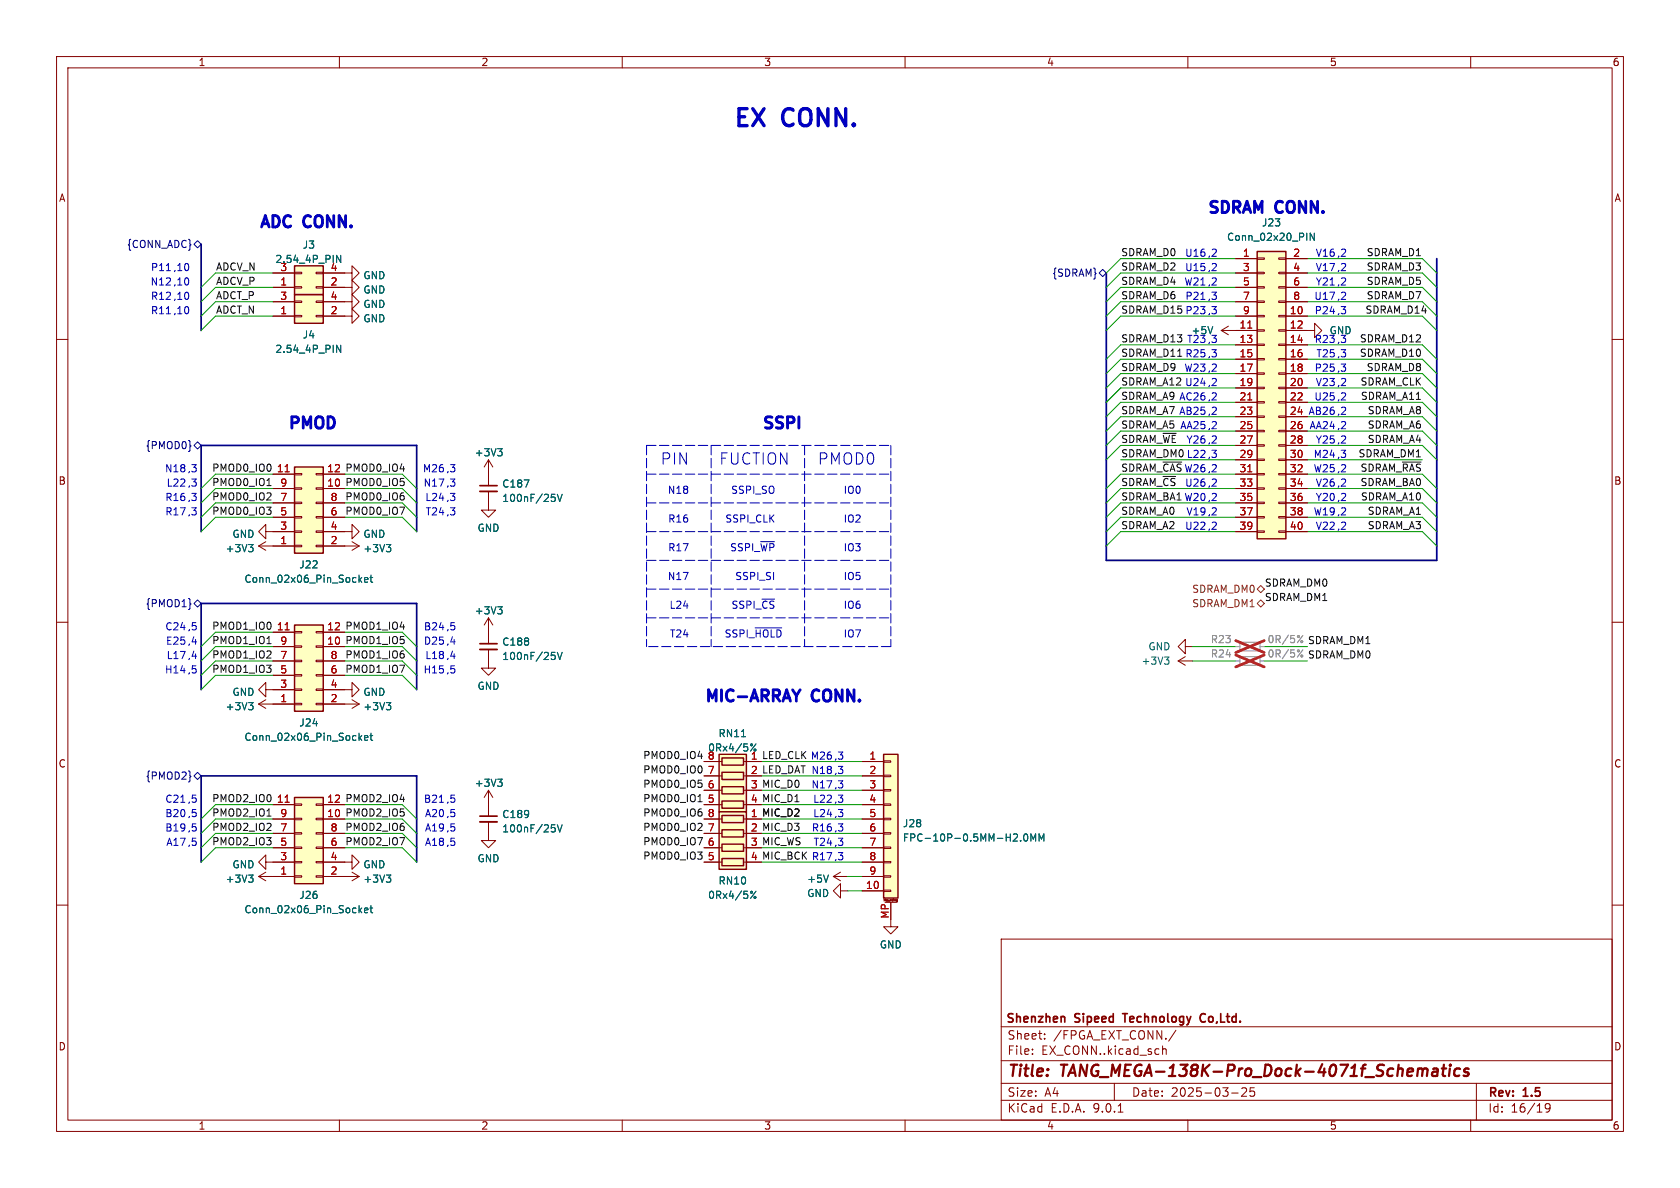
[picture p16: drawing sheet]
<svg xmlns="http://www.w3.org/2000/svg" width="297mm" height="210mm" viewBox="0 0 297 210" stroke-linecap="round" stroke-linejoin="round" font-family="sans-serif">
<defs><g id="words">
<g font-size="4.2" fill="#0000c2">
<text x="129.5" y="22.6">EX</text>
<text x="138.6" y="22.6">CONN.</text>
</g>
<g font-size="2.8" fill="#0000c2">
<text x="45.7" y="40.4">ADC</text>
<text x="54.1" y="40.4">CONN.</text>
<text x="213.4" y="37.9">SDRAM</text>
<text x="225.9" y="37.9">CONN.</text>
<text x="50.8" y="76">PMOD</text>
<text x="134.6" y="76">SSPI</text>
<text x="116.8" y="82.3">PIN</text>
<text x="127.2" y="82.3">FUCTION</text>
<text x="144.6" y="82.3">PMOD0</text>
<text x="124.5" y="124.2">MIC-ARRAY</text>
<text x="143.9" y="124.2">CONN.</text>
</g>
<g font-size="2.8" fill="#840000">
<text x="178" y="190.9">Title:</text>
<text x="187.7" y="190.9">TANG_MEGA-138K-Pro_Dock-4071f_Schematics</text>
</g>
<g font-size="2.1" fill="#840000">
<text x="177.8" y="181.2">Shenzhen</text>
<text x="178" y="184">Sheet:</text>
<text x="186.2" y="184">/FPGA_EXT_CONN./</text>
<text x="190.1" y="181.2">Sipeed</text>
<text x="199.3" y="181.2">Technology</text>
<text x="213.5" y="181.2">Co,Ltd.</text>
<text x="178" y="186.7">File:</text>
<text x="184.1" y="186.7">EX_CONN..kicad_sch</text>
<text x="178" y="196.9">KiCad</text>
<text x="178" y="194.1">Size:</text>
<text x="184.7" y="194.1">A4</text>
<text x="185.7" y="196.9">E.D.A.</text>
<text x="193.3" y="196.9">9.0.1</text>
<text x="200" y="194.1">Date:</text>
<text x="207" y="194.1">2025-03-25</text>
<text x="263" y="194.3">Rev:</text>
<text x="263" y="196.9">Id:</text>
<text x="267.1" y="196.9">16/19</text>
<text x="269.4" y="194.3">1.5</text>
</g>
<g font-size="1.8" fill="#840000">
<text x="35" y="11.9">1</text>
<text x="85" y="11.9">2</text>
<text x="135" y="11.9">3</text>
<text x="185" y="11.9">4</text>
<text x="235" y="11.9">5</text>
<text x="285" y="11.9">6</text>
<text x="10.3" y="35.9">A</text>
<text x="285.3" y="35.9">A</text>
<text x="10.3" y="85.9">B</text>
<text x="285.3" y="85.9">B</text>
<text x="10.3" y="135.9">C</text>
<text x="132.6" y="136.9">2 LED_DAT N18 ,3</text>
<text x="285.3" y="135.9">C</text>
<text x="132.6" y="142">4 MIC_D1</text>
<text x="132.6" y="147.1">2 MIC_D3</text>
<text x="132.6" y="152.1">4 MIC_BCK R17 ,3</text>
<text x="10.3" y="185.9">D</text>
<text x="285.3" y="185.9">D</text>
<text x="35" y="199.9">1</text>
<text x="85" y="199.9">2</text>
<text x="135" y="199.9">3</text>
<text x="185" y="199.9">4</text>
<text x="235" y="199.9">5</text>
<text x="285" y="199.9">6</text>
</g>
<g font-size="1.8" fill="#006464">
<text x="223" y="40.2">J23</text>
<text x="48.6" y="46.7">2.54_4P_PIN</text>
<text x="53.4" y="44.2">J3</text>
<text x="216.8" y="42.8">Conn_02x20_PIN</text>
<text x="64.1" y="52.1">GND</text>
<text x="64.1" y="49.6">GND</text>
<text x="64.1" y="57.2">GND</text>
<text x="64.1" y="54.6">GND</text>
<text x="210.5" y="59.3">+5V</text>
<text x="235" y="59.3">GND</text>
<text x="48.6" y="62.6">2.54_4P_PIN</text>
<text x="53.4" y="60">J4</text>
<text x="83.8" y="80.9">+3V3</text>
<text x="88.7" y="86.4">C187</text>
<text x="88.7" y="88.9">100nF/25V</text>
<text x="41" y="95.3">GND</text>
<text x="64.1" y="95.3">GND</text>
<text x="84.3" y="94.2">GND</text>
<text x="39.8" y="97.8">+3V3</text>
<text x="52.8" y="100.7">J22</text>
<text x="64.1" y="97.8">+3V3</text>
<text x="43.1" y="103.2">Conn_02x06_Pin_Socket</text>
<text x="83.8" y="108.8">+3V3</text>
<text x="88.7" y="114.3">C188</text>
<text x="88.7" y="116.9">100nF/25V</text>
<text x="201.7" y="117.7">+3V3</text>
<text x="202.9" y="115.2">GND</text>
<text x="39.8" y="125.8">+3V3</text>
<text x="41" y="123.2">GND</text>
<text x="64.1" y="123.2">GND</text>
<text x="64.1" y="125.8">+3V3</text>
<text x="84.3" y="122.1">GND</text>
<text x="43.1" y="131.2">Conn_02x06_Pin_Socket</text>
<text x="52.8" y="128.6">J24</text>
<text x="126.9" y="130.5">RN11</text>
<text x="125.1" y="133.1">0Rx4/5%</text>
<text x="132.6" y="134.4">1 LED_CLK M26 ,3</text>
<text x="83.8" y="139.3">+3V3</text>
<text x="88.7" y="144.8">C189</text>
<text x="88.7" y="147.4">100nF/25V</text>
<text x="159.5" y="149">FPC-10P-0.5MM-H2.0MM</text>
<text x="159.5" y="146.4">J28</text>
<text x="41" y="153.7">GND</text>
<text x="64.1" y="153.7">GND</text>
<text x="84.3" y="152.6">GND</text>
<text x="39.8" y="156.2">+3V3</text>
<text x="43.1" y="161.6">Conn_02x06_Pin_Socket</text>
<text x="52.8" y="159.1">J26</text>
<text x="64.1" y="156.2">+3V3</text>
<text x="125.1" y="159.1">0Rx4/5%</text>
<text x="126.9" y="156.6">RN10</text>
<text x="142.6" y="156.2">+5V</text>
<text x="142.6" y="158.8">GND</text>
<text x="155.4" y="167.9">GND</text>
</g>
<g font-size="1.8" fill="#000084">
<text x="22.3" y="44">{CONN_ADC}</text>
<text x="185.9" y="49.1">{SDRAM}</text>
<text x="25.7" y="79.6">{PMOD0}</text>
<text x="25.7" y="107.5">{PMOD1}</text>
<text x="25.7" y="138">{PMOD2}</text>
</g>
<g font-size="1.8" fill="#0f0f0f">
<text x="38.1" y="47.9">ADCV_N</text>
<text x="198.1" y="47.9">SDRAM_D2</text>
<text x="198.1" y="45.4">SDRAM_D0</text>
<text x="241.5" y="45.4">SDRAM_D1</text>
<text x="241.5" y="47.9">SDRAM_D3</text>
<text x="38.1" y="53">ADCT_P</text>
<text x="38.1" y="50.5">ADCV_P</text>
<text x="198.1" y="53">SDRAM_D6</text>
<text x="198.1" y="50.5">SDRAM_D4</text>
<text x="241.5" y="50.5">SDRAM_D5</text>
<text x="241.5" y="53">SDRAM_D7</text>
<text x="38.1" y="55.5">ADCT_N</text>
<text x="241.3" y="55.5">SDRAM_D14</text>
<text x="198.1" y="65.7">SDRAM_D9</text>
<text x="240.3" y="63.2">SDRAM_D10</text>
<text x="240.3" y="60.6">SDRAM_D12</text>
<text x="241.5" y="65.7">SDRAM_D8</text>
<text x="240.4" y="68.2">SDRAM_CLK</text>
<text x="240.5" y="70.8">SDRAM_A11</text>
<text x="241.7" y="73.3">SDRAM_A8</text>
<text x="241.7" y="75.9">SDRAM_A6</text>
<text x="37.4" y="83.5">PMOD0_IO0</text>
<text x="61" y="83.5">PMOD0_IO4</text>
<text x="198.1" y="83.5">SDRAM_~{CAS}</text>
<text x="198.1" y="78.4">SDRAM_~{WE}</text>
<text x="240.1" y="80.9">SDRAM_DM1</text>
<text x="240.4" y="83.5">SDRAM_~{RAS}</text>
<text x="241.7" y="78.4">SDRAM_A4</text>
<text x="37.4" y="88.6">PMOD0_IO2</text>
<text x="37.4" y="86">PMOD0_IO1</text>
<text x="61" y="86">PMOD0_IO5</text>
<text x="61" y="88.6">PMOD0_IO6</text>
<text x="240.4" y="86">SDRAM_BA0</text>
<text x="240.5" y="88.6">SDRAM_A10</text>
<text x="37.4" y="91.1">PMOD0_IO3</text>
<text x="61" y="91.1">PMOD0_IO7</text>
<text x="198.1" y="91.1">SDRAM_A0</text>
<text x="198.1" y="93.6">SDRAM_A2</text>
<text x="241.7" y="91.1">SDRAM_A1</text>
<text x="241.7" y="93.6">SDRAM_A3</text>
<text x="223.5" y="106.3">SDRAM_DM1</text>
<text x="223.5" y="103.8">SDRAM_DM0</text>
<text x="37.4" y="111.4">PMOD1_IO0</text>
<text x="37.4" y="114">PMOD1_IO1</text>
<text x="61" y="111.4">PMOD1_IO4</text>
<text x="61" y="114">PMOD1_IO5</text>
<text x="231.1" y="114">SDRAM_DM1</text>
<text x="37.4" y="119">PMOD1_IO3</text>
<text x="37.4" y="116.5">PMOD1_IO2</text>
<text x="61" y="119">PMOD1_IO7</text>
<text x="61" y="116.5">PMOD1_IO6</text>
<text x="231.1" y="116.5">SDRAM_DM0</text>
<text x="113.6" y="136.8">PMOD0_IO0</text>
<text x="113.6" y="134.3">PMOD0_IO4</text>
<text x="37.4" y="141.9">PMOD2_IO0</text>
<text x="61" y="141.9">PMOD2_IO4</text>
<text x="113.6" y="141.9">PMOD0_IO1</text>
<text x="113.6" y="139.4">PMOD0_IO5</text>
<text x="132.6" y="139.4">3 MIC_D0</text>
<text x="37.4" y="149.5">PMOD2_IO3</text>
<text x="37.4" y="144.4">PMOD2_IO1</text>
<text x="37.4" y="147">PMOD2_IO2</text>
<text x="61" y="147">PMOD2_IO6</text>
<text x="61" y="149.5">PMOD2_IO7</text>
<text x="61" y="144.4">PMOD2_IO5</text>
<text x="113.6" y="149.5">PMOD0_IO7</text>
<text x="113.6" y="144.4">PMOD0_IO6</text>
<text x="113.6" y="147">PMOD0_IO2</text>
<text x="132.6" y="149.6">3 MIC_WS</text>
<text x="113.6" y="152.1">PMOD0_IO3</text>
</g>
<g font-size="1.8" fill="#0000c2">
<text x="209.4" y="45.5">U16 ,2</text>
<text x="232.5" y="45.5">V16 ,2</text>
<text x="26.5" y="50.6">N12 ,10</text>
<text x="26.6" y="48">P11 ,10</text>
<text x="26.6" y="53.1">R12 ,10</text>
<text x="209.3" y="50.6">W21 ,2</text>
<text x="209.4" y="48">U15 ,2</text>
<text x="209.5" y="53.1">P21 ,3</text>
<text x="232.3" y="53.1">U17 ,2</text>
<text x="232.5" y="48">V17 ,2</text>
<text x="232.5" y="50.6">Y21 ,2</text>
<text x="26.6" y="55.6">R11 ,10</text>
<text x="198.1" y="55.5">SDRAM_D15 P23 ,3</text>
<text x="232.3" y="55.6">P24 ,3</text>
<text x="198.1" y="60.6">SDRAM_D13 T23 ,3</text>
<text x="198.1" y="63.2">SDRAM_D11 R25 ,3</text>
<text x="209.3" y="65.8">W23 ,2</text>
<text x="232.3" y="65.8">P25 ,3</text>
<text x="232.3" y="60.7">R23 ,3</text>
<text x="232.6" y="63.3">T25 ,3</text>
<text x="198.1" y="70.8">SDRAM_A9 AC26 ,2</text>
<text x="198.1" y="68.2">SDRAM_A12 U24 ,2</text>
<text x="232.3" y="70.9">U25 ,2</text>
<text x="232.5" y="68.3">V23 ,2</text>
<text x="198.1" y="73.3">SDRAM_A7 AB25 ,2</text>
<text x="198.1" y="75.9">SDRAM_A5 AA25 ,2</text>
<text x="231.2" y="73.4">AB26 ,2</text>
<text x="231.4" y="76">AA24 ,2</text>
<text x="29.1" y="83.6">N18 ,3</text>
<text x="74.7" y="83.6">M26 ,3</text>
<text x="198.1" y="80.9">SDRAM_DM0 L22 ,3</text>
<text x="209.3" y="83.6">W26 ,2</text>
<text x="209.6" y="78.5">Y26 ,2</text>
<text x="232.1" y="81">M24 ,3</text>
<text x="232.1" y="83.6">W25 ,2</text>
<text x="232.5" y="78.5">Y25 ,2</text>
<text x="29.1" y="88.7">R16 ,3</text>
<text x="29.4" y="86.1">L22 ,3</text>
<text x="74.8" y="86.1">N17 ,3</text>
<text x="75.1" y="88.7">L24 ,3</text>
<text x="118" y="87.4">N18</text>
<text x="129.2" y="87.4">SSPI_SO</text>
<text x="149.1" y="87.4">IO0</text>
<text x="198.1" y="86">SDRAM_~{CS}U26 ,2</text>
<text x="198.1" y="88.6">SDRAM_BA1 W20 ,2</text>
<text x="232.5" y="86.1">V26 ,2</text>
<text x="232.5" y="88.7">Y20 ,2</text>
<text x="29.1" y="91.2">R17 ,3</text>
<text x="75.2" y="91.2">T24 ,3</text>
<text x="118" y="92.5">R16</text>
<text x="128.1" y="92.5">SSPI_CLK</text>
<text x="149.1" y="92.5">IO2</text>
<text x="209.4" y="93.7">U22 ,2</text>
<text x="209.6" y="91.2">V19 ,2</text>
<text x="232.1" y="91.2">W19 ,2</text>
<text x="232.5" y="93.7">V22 ,2</text>
<text x="118" y="97.5">R17</text>
<text x="129" y="97.5">SSPI_~{WP}</text>
<text x="149.1" y="97.5">IO3</text>
<text x="118" y="102.6">N17</text>
<text x="118.3" y="107.7">L24</text>
<text x="129.2" y="107.7">SSPI_~{CS}</text>
<text x="129.9" y="102.6">SSPI_SI</text>
<text x="149.1" y="102.6">IO5</text>
<text x="149.1" y="107.7">IO6</text>
<text x="29.1" y="111.5">C24 ,5</text>
<text x="74.8" y="111.5">B24 ,5</text>
<text x="118.3" y="112.8">T24</text>
<text x="128" y="112.8">SSPI_~{HOLD}</text>
<text x="149.1" y="112.8">IO7</text>
<text x="29.1" y="119.1">H14 ,5</text>
<text x="29.2" y="114.1">E25 ,4</text>
<text x="29.4" y="116.6">L17 ,4</text>
<text x="74.8" y="119.1">H15 ,5</text>
<text x="74.8" y="114.1">D25 ,4</text>
<text x="75.1" y="116.6">L18 ,4</text>
<text x="29.1" y="142">C21 ,5</text>
<text x="74.8" y="142">B21 ,5</text>
<text x="143.4" y="139.5">N17 ,3</text>
<text x="143.7" y="142">L22 ,3</text>
<text x="29.1" y="147.1">B19 ,5</text>
<text x="29.1" y="144.5">B20 ,5</text>
<text x="29.3" y="149.6">A17 ,5</text>
<text x="75" y="144.5">A20 ,5</text>
<text x="75" y="149.6">A18 ,5</text>
<text x="75" y="147.1">A19 ,5</text>
<text x="143.4" y="147.1">R16 ,3</text>
<text x="143.7" y="144.5">L24 ,3</text>
<text x="143.7" y="149.6">T24 ,3</text>
</g>
<g font-size="1.8" fill="#a90000">
<text x="219.6" y="45.5">1</text>
<text x="228.5" y="45.5">2</text>
<text x="49.5" y="53.1">3</text>
<text x="49.5" y="50.5">1</text>
<text x="49.5" y="48">3</text>
<text x="58.3" y="53.1">4</text>
<text x="58.3" y="50.5">2</text>
<text x="58.3" y="48">4</text>
<text x="219.6" y="48">3</text>
<text x="219.6" y="50.5">5</text>
<text x="219.6" y="53.1">7</text>
<text x="228.5" y="48">4</text>
<text x="228.5" y="50.5">6</text>
<text x="228.5" y="53.1">8</text>
<text x="49.5" y="55.6">1</text>
<text x="58.3" y="55.6">2</text>
<text x="219" y="58.2">11</text>
<text x="219.6" y="55.6">9</text>
<text x="227.9" y="55.6">10</text>
<text x="227.9" y="58.2">12</text>
<text x="219" y="60.7">13</text>
<text x="219" y="63.2">15</text>
<text x="219" y="65.8">17</text>
<text x="227.9" y="60.7">14</text>
<text x="227.9" y="63.2">16</text>
<text x="227.9" y="65.8">18</text>
<text x="219" y="68.3">19</text>
<text x="219" y="70.9">21</text>
<text x="227.9" y="68.3">20</text>
<text x="227.9" y="70.9">22</text>
<text x="219" y="73.4">23</text>
<text x="219" y="75.9">25</text>
<text x="227.9" y="73.4">24</text>
<text x="227.9" y="75.9">26</text>
<text x="48.9" y="83.6">11</text>
<text x="57.7" y="83.6">12</text>
<text x="219" y="78.5">27</text>
<text x="219" y="81">29</text>
<text x="219" y="83.6">31</text>
<text x="227.9" y="78.5">28</text>
<text x="227.9" y="81">30</text>
<text x="227.9" y="83.6">32</text>
<text x="49.5" y="88.6">7</text>
<text x="49.5" y="86.1">9</text>
<text x="57.7" y="86.1">10</text>
<text x="58.3" y="88.6">8</text>
<text x="219" y="86.1">33</text>
<text x="219" y="88.6">35</text>
<text x="227.9" y="86.1">34</text>
<text x="227.9" y="88.6">36</text>
<text x="49.5" y="93.7">3</text>
<text x="49.5" y="91.2">5</text>
<text x="58.3" y="93.7">4</text>
<text x="58.3" y="91.2">6</text>
<text x="219" y="91.2">37</text>
<text x="219" y="93.7">39</text>
<text x="227.9" y="91.2">38</text>
<text x="227.9" y="93.7">40</text>
<text x="49.5" y="96.3">1</text>
<text x="58.3" y="96.3">2</text>
<text x="48.9" y="111.5">11</text>
<text x="57.7" y="111.5">12</text>
<text x="49.5" y="119.1">5</text>
<text x="49.5" y="116.6">7</text>
<text x="49.5" y="114">9</text>
<text x="57.7" y="114">10</text>
<text x="58.3" y="119.1">6</text>
<text x="58.3" y="116.6">8</text>
<text x="49.5" y="124.2">1</text>
<text x="49.5" y="121.7">3</text>
<text x="58.3" y="124.2">2</text>
<text x="58.3" y="121.7">4</text>
<text x="125" y="134.4">8</text>
<text x="125" y="136.9">7</text>
<text x="132.6" y="134.4">1</text>
<text x="132.6" y="136.9">2</text>
<text x="153.6" y="134.4">1</text>
<text x="153.6" y="136.9">2</text>
<text x="48.9" y="142">11</text>
<text x="57.7" y="142">12</text>
<text x="125" y="139.4">6</text>
<text x="125" y="142">5</text>
<text x="132.6" y="139.4">3</text>
<text x="132.6" y="142">4</text>
<text x="153.6" y="139.4">3</text>
<text x="153.6" y="142">4</text>
<text x="49.5" y="149.6">5</text>
<text x="49.5" y="147.1">7</text>
<text x="49.5" y="144.5">9</text>
<text x="57.7" y="144.5">10</text>
<text x="58.3" y="149.6">6</text>
<text x="58.3" y="147.1">8</text>
<text x="125" y="144.5">8</text>
<text x="125" y="147.1">7</text>
<text x="125" y="149.6">6</text>
<text x="132.6" y="144.5">1 MIC_D2</text>
<text x="132.6" y="147.1">2</text>
<text x="132.6" y="149.6">3</text>
<text x="153.6" y="144.5">5</text>
<text x="153.6" y="147.1">6</text>
<text x="153.6" y="149.6">7</text>
<text x="49.5" y="154.7">1</text>
<text x="49.5" y="152.1">3</text>
<text x="58.3" y="154.7">2</text>
<text x="58.3" y="152.1">4</text>
<text x="125" y="152.1">5</text>
<text x="132.6" y="152.1">4</text>
<text x="153.6" y="152.1">8</text>
<text x="153.6" y="154.7">9</text>
<text x="153" y="157.2">10</text>
<text x="157.2" y="162.5" transform="rotate(-90 157.2 162.5)">MP</text>
</g>
<g font-size="1.8" fill="#725600">
<text x="210.7" y="105">SDRAM_DM0</text>
<text x="210.7" y="107.5">SDRAM_DM1</text>
</g>
<g font-size="1.8" fill="#989898">
<text x="214" y="113.9">R23</text>
<text x="224" y="113.9">0R/5%</text>
<text x="214" y="116.4">R24</text>
<text x="224" y="116.4">0R/5%</text>
</g>
<text font-size=".5" fill="#840000" x="156" y="159.6">Mounting</text>
</g></defs>
<g fill="none" stroke="#840000" stroke-width=".18">
<path d="M10 10h277v190h-277zM12 12h273v186h-273zM60 10v2M110 10v2M160 10v2M210 10v2M260 10v2M10 60h2M285 60h2M10 110h2M285 110h2M10 160h2"/>
<path d="M177 166h108v32h-108zM285 160h2M60 198v2M110 198v2M160 198v2M177 194.5h108M177 191.5h108M177 187.5h108M177 181.5h108M182.5 186.3v.1M182.5 185.5v.1M184.7 183.6v.1"/>
<path d="M184.7 182.8v.1M197 191.5v3M197.7 196.6h.8M205.5 184.9v1.5M205.5 185.5l.2-.1 .4 .1 .1 .9M207.9 182.1l-1.3 2M210 198v2M217.7 193.2h1.2M219.5 192.4l.6-.1 .2 .1 .1 .3-.9 1.1h.9M221.7 192.3h-.7v.7l.2-.1h.5l.1 .3-.1 .5-.2 .1-.5-.1M260 198v2M261 191.5v6.5"/>
<path d="M274 195.7l-.3 .3h-.2l-.3-.3 .1-.5 .4-.1 .3 .1a.99 .99 0 0 1-.4 1.4h-.3"/>
</g>
<path d="M253.4 189l.2-.1 .5 .1v1.2M254.2 189.4h-.7a.4 .4 0 0 0-.3 .4 .4 .4 0 0 0 .2 .4l.7-.1M254.9 188.9h.8M255.3 188.2l-.2 1.7v.2l.4 .1M256.3 188.9l-.1 1.3M256.4 188.2v.2M256.4 188.2l-.1 .1 .1 .1M256.4 188.2l.1 .1-.1 .1M258.1 189a.66 .66 0 0 0-1 .3v.5l.1 .3 .2 .1 .6-.1M259.6 189a.49 .49 0 0 0-.8 .3l.1 .1 .7 .2v.3l-.3 .3-.6-.1" fill="none" stroke="#840000" stroke-width=".4"/>
<path d="M188.2 179.8v.9M198.4 179.2h.9M213 179.3a.74 .74 0 0 0-.9 .5 .74 .74 0 0 0 .6 .9l.3-.1" fill="none" stroke="#840000" stroke-width=".3"/>
<path d="M222.2 44.5h5.1v50.8h-5.1z" fill="#ffffc2"/>
<path d="M222.2 44.5h5.1v50.8h-5.1z" fill="none" stroke="#840000" stroke-width=".25"/>
<g fill="none" stroke="#840000" stroke-width=".18">
<path d="M218.4 45.7h3.8M218.4 48.3h3.8M218.4 50.8h3.8M218.4 53.3h3.8M218.4 55.9h3.8M218.4 58.4h3.8M222.2 45.6h1.3v.2h-1.3zM222.2 48.1h1.3v.3h-1.3zM222.2 50.7h1.3v.2h-1.3zM222.2 53.2h1.3v.3h-1.3zM222.2 55.8h1.3v.2h-1.3zM222.2 58.3h1.3v.2h-1.3z"/>
<path d="M226.1 45.6h1.2v.2h-1.2zM226.1 48.1h1.2v.3h-1.2zM226.1 50.7h1.2v.2h-1.2zM226.1 53.2h1.2v.3h-1.2zM226.1 55.8h1.2v.2h-1.2zM226.1 58.3h1.2v.2h-1.2zM227.3 45.7h3.8M227.3 48.3h3.8M227.3 50.8h3.8M227.3 53.3h3.8M227.3 55.9h3.8M227.3 58.4h3.8"/>
<path d="M218.4 61h3.8M218.4 63.5h3.8M218.4 66h3.8M218.4 68.6h3.8M218.4 71.1h3.8M218.4 73.7h3.8M218.4 76.2h3.8M218.4 78.7h3.8M222.2 60.8h1.3v.3h-1.3zM222.2 63.4h1.3v.2h-1.3zM222.2 65.9h1.3v.3h-1.3zM222.2 68.5h1.3v.2h-1.3z"/>
<path d="M222.2 71h1.3v.2h-1.3zM222.2 73.5h1.3v.3h-1.3zM222.2 76.1h1.3v.2h-1.3zM222.2 78.6h1.3v.3h-1.3zM226.1 60.8h1.2v.3h-1.2zM226.1 63.4h1.2v.2h-1.2zM226.1 65.9h1.2v.3h-1.2zM226.1 68.5h1.2v.2h-1.2zM226.1 71h1.2v.2h-1.2zM226.1 73.5h1.2v.3h-1.2zM226.1 76.1h1.2v.2h-1.2zM226.1 78.6h1.2v.3h-1.2z"/>
<path d="M227.3 61h3.8M227.3 63.5h3.8M227.3 66h3.8M227.3 68.6h3.8M227.3 71.1h3.8M227.3 73.7h3.8M227.3 76.2h3.8M227.3 78.7h3.8M218.4 81.3h3.8M218.4 83.8h3.8M218.4 86.4h3.8M218.4 88.9h3.8"/>
<path d="M218.4 91.4h3.8M218.4 94h3.8M222.2 81.2h1.3v.2h-1.3zM222.2 83.7h1.3v.2h-1.3zM222.2 86.2h1.3v.3h-1.3zM222.2 88.8h1.3v.2h-1.3zM222.2 91.3h1.3v.3h-1.3zM222.2 93.9h1.3v.2h-1.3zM226.1 81.2h1.2v.2h-1.2zM226.1 83.7h1.2v.2h-1.2zM226.1 86.2h1.2v.3h-1.2zM226.1 88.8h1.2v.2h-1.2z"/>
<path d="M226.1 91.3h1.2v.3h-1.2zM226.1 93.9h1.2v.2h-1.2zM227.3 81.3h3.8M227.3 83.8h3.8M227.3 86.4h3.8M227.3 88.9h3.8M227.3 91.4h3.8M227.3 94h3.8"/>
</g>
<path d="M220.6 58h.7M220.6 70.7h.7M220.6 83.4h.7" fill="none" stroke="#a90000" stroke-width=".18"/>
<path d="M232.3 41.2v1.3l-.7-1.3v1.3" fill="none" stroke="#006464" stroke-width=".18"/>
<path d="M127.1 133.4h4.9v10.1h-4.9z" fill="#ffffc2"/>
<path d="M127.1 133.4h4.9v10.1h-4.9zM127.6 134h3.8v1.3h-3.8zM127.6 136.5h3.8v1.3h-3.8zM127.6 139.1h3.8v1.2h-3.8zM127.6 141.6h3.8v1.3h-3.8z" fill="none" stroke="#840000" stroke-width=".25"/>
<path d="M61 121.9h1.2v1.3l1.3-1.3-1.3-1.2v1.2M124.5 134.6h3.1M124.5 137.2h3.1M124.5 139.7h3.1M131.4 134.6h3.2M131.4 137.2h.7M131.4 139.7h3.2M124.5 142.2h3.1M131.4 142.2h.7" fill="none" stroke="#840000" stroke-width=".18"/>
<path d="M131.1 130.2h.7M132.7 131.6l.2-.1 .1 .2-.1 .2-.2-.1M133.7 131.5l-1 1.3" fill="none" stroke="#006464" stroke-width=".18"/>
<path d="M52.1 110.5h5v15.2h-5z" fill="#ffffc2"/>
<path d="M52.1 110.5h5v15.2h-5z" fill="none" stroke="#840000" stroke-width=".25"/>
<g fill="none" stroke="#840000" stroke-width=".18">
<path d="M48.3 119.4h3.8M48.3 116.8h3.8M48.3 114.3h3.8M48.3 111.8h3.8M52.1 119.3h1.2v.2h-1.2zM52.1 116.7h1.2v.3h-1.2zM52.1 114.2h1.2v.2h-1.2zM52.1 111.6h1.2v.3h-1.2zM55.9 119.3h1.2v.2h-1.2zM55.9 116.7h1.2v.3h-1.2zM55.9 114.2h1.2v.2h-1.2zM55.9 111.6h1.2v.3h-1.2z"/>
<path d="M57.1 119.4h3.9M57.1 116.8h3.9M57.1 114.3h3.9M57.1 111.8h3.9M48.3 124.5h3.8M48.3 121.9h3.8M52.1 124.3h1.2v.3h-1.2zM52.1 121.8h1.2v.2h-1.2zM55.9 124.3h1.2v.3h-1.2zM55.9 121.8h1.2v.2h-1.2zM57.1 124.5h3.9M57.1 121.9h3.9"/>
</g>
<path d="M50.4 111.3h.7" fill="none" stroke="#a90000" stroke-width=".18"/>
<path d="M63.6 130.4l.4 .5M64 130l-.5 .5M64.4 130.5l.6-.2v-.2l-.4-.1-.2 .2 .1 .6h.5M65.4 130h.5M65.6 129.6v1.1l.3 .2" fill="none" stroke="#006464" stroke-width=".18"/>
<path d="M52.1 52.1h5v5.1h-5z" fill="#ffffc2"/>
<path d="M52.1 52.1h5v5.1h-5z" fill="none" stroke="#840000" stroke-width=".25"/>
<g fill="none" stroke="#840000" stroke-width=".18">
<path d="M48.3 55.9h3.8M48.3 53.3h3.8M52.1 55.8h1.2v.2h-1.2zM52.1 53.2h1.2v.3h-1.2zM55.9 55.8h1.2v.2h-1.2zM55.9 53.2h1.2v.3h-1.2zM57.1 55.9h3.9M57.1 53.3h3.9M61 50.8h1.2v1.3l1.3-1.3-1.3-1.3v1.3M61 124.5h2.5M62.2 123.7l1.3 .8M63.5 124.5l-1.3 .7"/>
<path d="M47 152.4v1.3l-1.3-1.3 1.3-1.3v1.3h1.3M61 152.4h1.2v1.3l1.3-1.3-1.3-1.3v1.3M147.3 154.9l1.3 .8M147.3 154.9h2.6M148.6 154.2l-1.3 .7"/>
</g>
<path d="M59.5 61l.7 1.3v-1.3M68.3 124.2h.8l-.4 .5M68.8 124.7l.3 .2v.3l-.3 .3M146.5 154.7l-.5 1.3" fill="none" stroke="#006464" stroke-width=".18"/>
<path d="M52.1 141h5v15.2h-5z" fill="#ffffc2"/>
<path d="M52.1 141h5v15.2h-5z" fill="none" stroke="#840000" stroke-width=".25"/>
<g fill="none" stroke="#840000" stroke-width=".18">
<path d="M61 48.3h1.2v1.2l1.3-1.2-1.3-1.3v1.3M86.4 86.9v3.3h-1.3l1.3 1.2 1.2-1.2h-1.2M86.4 81.3v4.6M86.4 81.3l-.8 1.3M86.4 81.3l.7 1.3M86.4 114.8v3.3h-1.3l1.3 1.3 1.2-1.3h-1.2M86.4 109.2v4.6M86.4 109.2l-.8 1.3M86.4 109.2l.7 1.3M86.4 139.7v2.5M86.4 139.7l-.8 1.3M86.4 139.7l.7 1.3"/>
<path d="M45.7 154.9h6.4M45.7 154.9l1.3 .8M47 154.2l-1.3 .7M48.3 152.4h3.8M48.3 149.9h3.8M48.3 147.3h3.8M48.3 144.8h3.8M48.3 142.2h3.8M52.1 154.8h1.2v.3h-1.2zM52.1 152.3h1.2v.2h-1.2zM52.1 149.7h1.2v.3h-1.2zM52.1 147.2h1.2v.2h-1.2z"/>
<path d="M52.1 144.7h1.2v.2h-1.2zM52.1 142.1h1.2v.3h-1.2zM55.9 154.8h1.2v.3h-1.2zM55.9 152.3h1.2v.2h-1.2zM55.9 149.7h1.2v.3h-1.2zM55.9 147.2h1.2v.2h-1.2zM55.9 144.7h1.2v.2h-1.2zM55.9 142.1h1.2v.3h-1.2zM57.1 154.9h6.4M57.1 152.4h3.9M57.1 149.9h3.9M57.1 147.3h3.9"/>
<path d="M57.1 144.8h3.9M57.1 142.2h3.9M62.2 154.2l1.3 .7M63.5 154.9l-1.3 .8"/>
</g>
<path d="M50.4 141.8h.7" fill="none" stroke="#a90000" stroke-width=".18"/>
<g fill="none" stroke="#006464" stroke-width=".18">
<path d="M88 79.3h.8l-.5 .5M88.5 79.8l.3 .2v.3l-.3 .3M92.7 84.8h.8l-.5 1.3M97.5 87.4h.6M97.9 87.9l.3 .2v.3l-.3 .2M98.5 87.4l.5 1.2 .4-1.2M88 107.3h.8l-.5 .4M88.5 107.7l.3 .3v.3l-.3 .2M97.5 115.3h.6M97.9 115.8l.3 .2v.3l-.3 .3M98.5 115.3l.5 1.3 .4-1.3M88 137.7h.8l-.5 .5"/>
<path d="M88.5 138.2l.3 .3v.3l-.3 .2M43.9 154.7h.8l-.4 .5M44.5 155.2l.2 .2v.3l-.2 .3M68.3 154.7h.8l-.4 .5M68.8 155.2l.3 .2v.3l-.3 .3M63.6 160.9l.4 .5M64 160.5l-.5 .5M64.4 160.9l.6-.1v-.2l-.4-.1-.2 .2 .1 .6h.5M65.4 160.5h.5M65.6 160.1v1.1l.3 .2"/>
</g>
<path d="M84.8 85.9h3.1M84.8 113.8h3.1" fill="none" stroke="#840000" stroke-width=".3"/>
<path d="M84.8 86.9h3.1M84.8 114.8h3.1" fill="none" stroke="#840000" stroke-width=".33"/>
<path d="M52.1 82.6h5v15.2h-5z" fill="#ffffc2"/>
<path d="M52.1 82.6h5v15.2h-5z" fill="none" stroke="#840000" stroke-width=".25"/>
<g fill="none" stroke="#840000" stroke-width=".18">
<path d="M45.7 96.5h6.4M45.7 96.5l1.3 .8M47 95.8l-1.3 .7M48.3 94h3.8M48.3 91.4h3.8M48.3 88.9h3.8M48.3 86.4h3.8M48.3 83.8h3.8M52.1 96.4h1.2v.2h-1.2zM52.1 93.9h1.2v.2h-1.2zM52.1 91.3h1.2v.3h-1.2zM52.1 88.8h1.2v.2h-1.2z"/>
<path d="M52.1 86.2h1.2v.3h-1.2zM52.1 83.7h1.2v.2h-1.2zM55.9 96.4h1.2v.2h-1.2zM55.9 93.9h1.2v.2h-1.2zM55.9 91.3h1.2v.3h-1.2zM55.9 88.8h1.2v.2h-1.2zM55.9 86.2h1.2v.3h-1.2zM55.9 83.7h1.2v.2h-1.2zM57.1 96.5h3.9M57.1 94h3.9M57.1 91.4h3.9M57.1 88.9h3.9"/>
<path d="M57.1 86.4h3.9M57.1 83.8h3.9"/>
</g>
<path d="M50.4 83.4h.7" fill="none" stroke="#a90000" stroke-width=".18"/>
<path d="M43.9 96.3h.8l-.4 .4M44.5 96.7l.2 .3v.3l-.2 .2M63.6 102.5l.4 .4M64 102.1l-.5 .5M64.4 102.5l.6-.1v-.2l-.4-.1-.2 .2 .1 .6h.5M65.4 102.1h.5M65.6 101.7v1.1l.3 .1" fill="none" stroke="#006464" stroke-width=".18"/>
<path d="M156.2 133.4h2.5v25.4h-2.5z" fill="#ffffc2"/>
<path d="M156.2 133.4h2.5v25.4h-2.5z" fill="none" stroke="#840000" stroke-width=".25"/>
<g fill="none" stroke="#840000" stroke-width=".18">
<path d="M152.4 134.6h3.8M152.4 137.2h3.8M152.4 139.7h3.8M156.2 134.5h1.3v.2h-1.3zM156.2 137h1.3v.3h-1.3zM156.2 139.6h1.3v.2h-1.3zM152.4 142.2h3.8M152.4 144.8h3.8M152.4 147.3h3.8M152.4 149.9h3.8M152.4 152.4h3.8M152.4 154.9h3.8"/>
<path d="M152.4 157.5h3.8M156.2 142.1h1.3v.3h-1.3zM156.2 144.7h1.3v.2h-1.3zM156.2 147.2h1.3v.2h-1.3zM156.2 149.7h1.3v.3h-1.3zM156.2 152.3h1.3v.2h-1.3zM156.2 154.8h1.3v.3h-1.3zM156.2 157.4h1.3v.2h-1.3zM156.3 159.3v-.4l.1 .3 .1-.3v.4M156.5 159.5h2M157.5 159.5v3.1M157.8 158.9v.3"/>
<path d="M158 158.9h.1M158.5 159.2v-.1l.2-.1v.4M158.5 159.2v.1M158.5 159.3h.2M158.7 159.4h-.2M158.7 159.4h.1"/>
</g>
<path d="M181.1 147.5l.2-.1a.68 .68 0 0 1 .4 .7 .68 .68 0 0 1-.4 .6l-.2-.1-.1-.4zM182.2 148.7v-1.3l.5 .9 .4-.9v1.3M183.7 148.7v-1.3l.4 .9 .4-.9v1.3" fill="none" stroke="#006464" stroke-width=".18"/>
<path d="M127.1 143.5h4.9v10.2h-4.9z" fill="#ffffc2"/>
<path d="M127.1 143.5h4.9v10.2h-4.9zM127.6 144.1h3.8v1.3h-3.8zM127.6 146.7h3.8v1.3h-3.8zM127.6 149.2h3.8v1.3h-3.8zM127.6 151.8h3.8v1.2h-3.8z" fill="none" stroke="#840000" stroke-width=".25"/>
<g fill="none" stroke="#840000" stroke-width=".18">
<path d="M61 55.9h1.2v1.3l1.3-1.3-1.3-1.3v1.3M231.1 58.4h1.3v1.3l1.3-1.3-1.3-1.2v1.2M45.7 124.5l1.3 .7M45.7 124.5h2.6M47 121.9v1.3l-1.3-1.3 1.3-1.2v1.2h1.3M47 123.7l-1.3 .8M124.5 144.8h3.1M124.5 147.3h3.1M124.5 149.9h3.1M124.5 152.4h3.1M131.4 144.8h3.2M131.4 147.3h.7"/>
<path d="M131.4 149.9h3.2M131.4 152.4h.7M148.6 157.5v1.3l-1.3-1.3 1.3-1.3v1.3h1.3M157.5 162.6v1.2h-1.3l1.3 1.3 1.2-1.3h-1.2"/>
</g>
<g fill="none" stroke="#006464" stroke-width=".18">
<path d="M43.9 124.2h.8l-.4 .5M44.5 124.7l.2 .2v.3l-.2 .3M132.7 157.6l.2-.1 .1 .2-.1 .2-.2-.1M133.7 157.5l-1 1.3"/>
<circle cx="133.5" cy="158.6" r=".18"/>
</g>
<path d="M219.2 116.1h3.6v1.5h-3.6zM219.2 113.5h3.6v1.6h-3.6z" fill="none" stroke="#a1a1a1" stroke-width=".2"/>
<path d="M218.4 116.8h.8M218.4 114.3h.8M222.8 116.8h.7M222.8 114.3h.7" fill="none" stroke="#a1a1a1" stroke-width=".18"/>
<g fill="none" stroke="#989898" stroke-width=".18">
<path d="M230.3 114.9l-.9 1.2M230.3 112.3l-.9 1.3"/>
<circle cx="230.1" cy="113.4" r=".18"/>
<circle cx="230.1" cy="116" r=".18"/>
</g>
<path d="M218.5 115.8l5 2.1M218.5 113.2l5 2.2M223.5 115.8l-5 2.1M223.5 113.2l-5 2.2" fill="none" stroke="#e12e31" stroke-width=".46"/>
<path d="M52.1 47h5v5.1h-5z" fill="#ffffc2"/>
<path d="M52.1 47h5v5.1h-5z" fill="none" stroke="#840000" stroke-width=".25"/>
<g fill="none" stroke="#840000" stroke-width=".18">
<path d="M48.3 50.8h3.8M48.3 48.3h3.8M48.3 53.3h3.8M48.3 55.9h3.8M52.1 50.7h1.2v.2h-1.2zM52.1 48.1h1.2v.3h-1.2zM55.9 50.7h1.2v.2h-1.2zM55.9 48.1h1.2v.3h-1.2zM57.1 53.3h5.1v1.3l1.3-1.3-1.3-1.2v1.2M57.1 50.8h3.9M57.1 48.3h3.9M57.1 55.9h3.9"/>
<path d="M215.9 58.4l1.3 .8M215.9 58.4h6.3M217.2 57.7l-1.3 .7M218.4 50.8h3.8M218.4 48.3h3.8M218.4 45.7h3.8M218.4 53.3h3.8M218.4 55.9h3.8M227.3 50.8h3.8M227.3 48.3h3.8M227.3 58.4h3.8M227.3 45.7h3.8"/>
<path d="M227.3 53.3h3.8M227.3 55.9h3.8M218.4 61h3.8M218.4 63.5h3.8M218.4 66h3.8M218.4 68.6h3.8M218.4 71.1h3.8M218.4 73.7h3.8M218.4 76.2h3.8M218.4 78.7h3.8M227.3 61h3.8M227.3 63.5h3.8"/>
<path d="M227.3 66h3.8M227.3 68.6h3.8M227.3 71.1h3.8M227.3 73.7h3.8M227.3 76.2h3.8M227.3 78.7h3.8M47 94v1.3l-1.3-1.3 1.3-1.3v1.3h5.1M48.3 96.5h3.8M48.3 83.8h3.8M48.3 86.4h3.8M48.3 88.9h3.8M48.3 91.4h3.8"/>
<path d="M57.1 94h5.1v1.3l1.3-1.3-1.3-1.3v1.3M57.1 96.5h6.4M57.1 83.8h3.9M57.1 86.4h3.9M57.1 88.9h3.9M57.1 91.4h3.9M62.2 95.8l1.3 .7M63.5 96.5l-1.3 .8M86.4 83.8v2.1M86.4 86.9v2M218.4 81.3h3.8M218.4 83.8h3.8"/>
<path d="M218.4 86.4h3.8M218.4 88.9h3.8M218.4 91.4h3.8M218.4 94h3.8M227.3 81.3h3.8M227.3 83.8h3.8M227.3 86.4h3.8M227.3 88.9h3.8M227.3 91.4h3.8M227.3 94h3.8M48.3 116.8h3.8M48.3 119.4h3.8"/>
<path d="M48.3 114.3h3.8M48.3 111.8h3.8M57.1 116.8h3.9M57.1 119.4h3.9M57.1 114.3h3.9M57.1 111.8h3.9M86.4 111.8v2M86.4 114.8v2M208.3 116.8l1.2 .8M208.3 116.8h2.5M209.5 114.3v1.3l-1.2-1.3 1.2-1.3v1.3h1.3M209.5 116.1l-1.2 .7"/>
<path d="M48.3 124.5h3.8M48.3 121.9h3.8M57.1 124.5h3.9M57.1 121.9h3.9M124.5 134.6h2.5M124.5 137.2h2.5M124.5 139.7h2.5M132.1 134.6h2.5M132.1 139.7h2.5M152.4 134.6h3.8M152.4 137.2h3.8M152.4 139.7h3.8"/>
<path d="M48.3 142.2h3.8M48.3 144.8h3.8M48.3 147.3h3.8M48.3 149.9h3.8M48.3 152.4h3.8M48.3 154.9h3.8M57.1 142.2h3.9M57.1 144.8h3.9M57.1 147.3h3.9M57.1 149.9h3.9M57.1 152.4h3.9M57.1 154.9h3.9"/>
<path d="M86.4 145.3v3.3h-1.3l1.3 1.3 1.2-1.3h-1.2M86.4 142.2v2.1M124.5 142.2h2.5M124.5 144.8h2.5M124.5 147.3h2.5M124.5 149.9h2.5M124.5 152.4h2.5M132.1 144.8h2.5M132.1 149.9h2.5M152.4 142.2h3.8M152.4 144.8h3.8M152.4 147.3h3.8"/>
<path d="M152.4 149.9h3.8M152.4 152.4h3.8M152.4 154.9h3.8M152.4 157.5h3.8M157.5 159.5v3.1"/>
</g>
<g fill="none" stroke="#006464" stroke-width=".18">
<path d="M59.5 45.1l.7 1.3v-1.3M214.4 57.7l-.4 1.3M232.3 41.2v1.3l-.7-1.3v1.3M59.5 61l.7 1.3v-1.3M88 79.3h.8l-.5 .5M88.5 79.8l.3 .2v.3l-.3 .3M43.9 96.3h.8l-.4 .4M44.5 96.7l.2 .3v.3l-.2 .2M68.3 96.3h.8l-.4 .4M68.8 96.7l.3 .3v.3l-.3 .2M92.7 84.8h.8l-.5 1.3M97.5 87.4h.6"/>
<path d="M97.9 87.9l.3 .2v.3l-.3 .2M98.5 87.4l.5 1.2 .4-1.2M63.6 102.5l.4 .4M64 102.1l-.5 .5M64.4 102.5l.6-.1v-.2l-.4-.1-.2 .2 .1 .6h.5M65.4 102.1h.5M65.6 101.7v1.1l.3 .1M88 107.3h.8l-.5 .4M88.5 107.7l.3 .3v.3l-.3 .2M97.5 115.3h.6M97.9 115.8l.3 .2v.3l-.3 .3M98.5 115.3l.5 1.3 .4-1.3"/>
<path d="M205.9 116.1h.8l-.5 .5M206.4 116.6l.3 .3v.3l-.3 .2M43.9 124.2h.8l-.4 .5M44.5 124.7l.2 .2v.3l-.2 .3M63.6 130.4l.4 .5M64 130l-.5 .5M64.4 130.5l.6-.2v-.2l-.4-.1-.2 .2 .1 .6h.5M65.4 130h.5M65.6 129.6v1.1l.3 .2M68.3 124.2h.8l-.4 .5M68.8 124.7l.3 .2v.3l-.3 .3M88 137.7h.8l-.5 .5"/>
<path d="M88.5 138.2l.3 .3v.3l-.3 .2M131.1 130.2h.7M132.7 131.6l.2-.1 .1 .2-.1 .2-.2-.1M133.7 131.5l-1 1.3M43.9 154.7h.8l-.4 .5M44.5 155.2l.2 .2v.3l-.2 .3M68.3 154.7h.8l-.4 .5M68.8 155.2l.3 .2v.3l-.3 .3M97.5 145.8h.6M97.9 146.3l.3 .2v.3l-.3 .3M98.5 145.8l.5 1.3 .4-1.3M132.7 157.6l.2-.1 .1 .2-.1 .2-.2-.1"/>
<path d="M133.7 157.5l-1 1.3M146.5 154.7l-.5 1.3M181.1 147.5l.2-.1a.68 .68 0 0 1 .4 .7 .68 .68 0 0 1-.4 .6l-.2-.1-.1-.4zM182.2 148.7v-1.3l.5 .9 .4-.9v1.3M183.7 148.7v-1.3l.4 .9 .4-.9v1.3M63.6 160.9l.4 .5M64 160.5l-.5 .5M64.4 160.9l.6-.1v-.2l-.4-.1-.2 .2 .1 .6h.5M65.4 160.5h.5M65.6 160.1v1.1l.3 .2"/>
<circle cx="133.5" cy="158.6" r=".18"/>
</g>
<path d="M84.8 144.3h3.1" fill="none" stroke="#840000" stroke-width=".3"/>
<path d="M84.8 145.3h3.1" fill="none" stroke="#840000" stroke-width=".33"/>
<path d="M34.9 42.5l.7 .7-.7 .6-.6-.6zM194.3 48.3l.6-.7 .7 .7-.7 .6zM33.6 78.8h.2l-.2 .1M34.3 78.7l.6-.6 .7 .6-.7 .7zM33.6 106.7l.2 .1h-.2M34.3 106.7l.6-.7 .7 .7-.7 .6zM33.6 137.2l.2 .1h-.2M34.3 137.2l.6-.7 .7 .7-.7 .6z" fill="none" stroke="#000084" stroke-width=".18"/>
<path d="M222.2 104.1l.7-.6 .6 .6-.6 .7zM222.2 106.7l.7-.7 .6 .7-.6 .6z" fill="none" stroke="#725600" stroke-width=".18"/>
<path d="M47.2 85.8h.7M205.6 81.7h3.3M247.9 81.7h3.3M47.2 113.8h.7M47.2 144.3h.7M123.4 141.7h.7" fill="none" stroke="#0f0f0f" stroke-width=".18"/>
<path d="M114.3 78.7h43.2M114.3 78.7v35.6M125.7 78.7v35.6M142.2 78.7v35.6M157.5 78.7v35.6M114.3 88.9h43.2M114.3 94h43.2M114.3 83.8h43.2M114.3 99.1h43.2M114.3 104.1h43.2M114.3 109.2h43.2M157.5 114.3h-43.2" fill="none" stroke="#0000c2" stroke-width=".18" stroke-dasharray="1.7 .6"/>
<path d="M35.6 43.2v15.2M254 45.7v53.4h-58.4v-50.8M35.6 94v-15.3h38.1v15.3M35.6 121.9v-15.2h38.1v15.2M35.6 152.4v-15.2h38.1v15.2" fill="none" stroke="#000084" stroke-width=".3"/>
<g fill="none" stroke="#009600" stroke-width=".18">
<path d="M48.3 55.9h-10.2l-2.5 2.5M48.3 48.3h-10.2l-2.5 2.5M48.3 53.3h-10.2l-2.5 2.6M48.3 50.8h-10.2l-2.5 2.5M218.4 55.9h-20.3l-2.5 2.5M218.4 48.3h-20.3l-2.5 2.5M218.4 53.3h-20.3l-2.5 2.6M218.4 45.7h-20.3l-2.5 2.6M218.4 50.8h-20.3l-2.5 2.5M231.1 55.9h20.4l2.5 2.5M231.1 48.3h20.4l2.5 2.5M231.1 53.3h20.4l2.5 2.6"/>
<path d="M231.1 45.7h20.4l2.5 2.6M231.1 50.8h20.4l2.5 2.5M218.4 61h-20.3l-2.5 2.5M218.4 76.2h-20.3l-2.5 2.5M218.4 78.7h-20.3l-2.5 2.6M218.4 73.7h-20.3l-2.5 2.5M218.4 71.1h-20.3l-2.5 2.6M218.4 68.6h-20.3l-2.5 2.5M218.4 63.5h-20.3l-2.5 2.5M218.4 66h-20.3l-2.5 2.6M231.1 61h20.4l2.5 2.5M231.1 76.2h20.4l2.5 2.5"/>
<path d="M231.1 78.7h20.4l2.5 2.6M231.1 73.7h20.4l2.5 2.5M231.1 71.1h20.4l2.5 2.6M231.1 68.6h20.4l2.5 2.5M231.1 63.5h20.4l2.5 2.5M231.1 66h20.4l2.5 2.6M48.3 91.4h-10.2l-2.5 2.6M48.3 86.4h-10.2l-2.5 2.5M48.3 88.9h-10.2l-2.5 2.5M48.3 83.8h-10.2l-2.5 2.6M61 91.4h10.1l2.6 2.6M61 86.4h10.1l2.6 2.5"/>
<path d="M61 88.9h10.1l2.6 2.5M61 83.8h10.1l2.6 2.6M198.1 81.3h20.3M218.4 94h-20.3l-2.5 2.5M218.4 91.4h-20.3l-2.5 2.6M218.4 86.4h-20.3l-2.5 2.5M218.4 88.9h-20.3l-2.5 2.5M218.4 83.8h-20.3l-2.5 2.6M231.1 94h20.4l2.5 2.5M231.1 91.4h20.4l2.5 2.6M231.1 86.4h20.4l2.5 2.5M231.1 88.9h20.4l2.5 2.5"/>
<path d="M231.1 83.8h20.4l2.5 2.6M231.1 81.3h20.4M48.3 114.3h-10.2l-2.5 2.5M48.3 116.8h-10.2l-2.5 2.6M48.3 119.4h-10.2l-2.5 2.5M48.3 111.8h-10.2l-2.5 2.5M61 114.3h10.1l2.6 2.5M61 116.8h10.1l2.6 2.6M61 119.4h10.1l2.6 2.5M61 111.8h10.1l2.6 2.5M210.8 114.3h7.6M210.8 116.8h7.6"/>
<path d="M223.5 114.3h7.6M223.5 116.8h7.6M134.6 137.2h17.8M134.6 139.7h17.8M134.6 134.6h17.8M48.3 142.2h-10.2l-2.5 2.6M48.3 147.3h-10.2l-2.5 2.6M48.3 149.9h-10.2l-2.5 2.5M48.3 144.8h-10.2l-2.5 2.5M61 142.2h10.1l2.6 2.6M61 147.3h10.1l2.6 2.6M61 149.9h10.1l2.6 2.5"/>
<path d="M61 144.8h10.1l2.6 2.5M134.6 142.2h17.8M134.6 147.3h17.8M134.6 149.9h17.8M134.6 144.8h17.8M134.6 152.4h17.8M149.9 154.9h2.5M149.9 157.5h2.5"/>
</g>
<path d="M141.5 121.9l-.7 1.1" fill="none" stroke="#0000c2" stroke-width=".5"/>
<path d="M133.5 111h4.7" fill="none" stroke="#0000c2" stroke-width=".18"/>
<g fill="none" stroke="#989898" stroke-width=".18">
<path d="M230.3 114.9l-.9 1.2M230.3 112.3l-.9 1.3"/>
<circle cx="230.1" cy="113.4" r=".18"/>
<circle cx="230.1" cy="116" r=".18"/>
</g>
<path d="M218.4 116.8h.8M218.4 114.3h.8M222.8 116.8h.7M222.8 114.3h.7" fill="none" stroke="#a1a1a1" stroke-width=".18"/>
<path d="M218.5 115.8l5 2.1M218.5 113.2l5 2.2M223.5 115.8l-5 2.1M223.5 113.2l-5 2.2" fill="none" stroke="#e12e31" stroke-width=".46"/>
<path d="M220.6 58h.7M220.6 70.7h.7M50.4 83.4h.7M220.6 83.4h.7M50.4 111.3h.7M50.4 141.8h.7" fill="none" stroke="#a90000" stroke-width=".18"/>
<use href="#words"/>
</svg>
